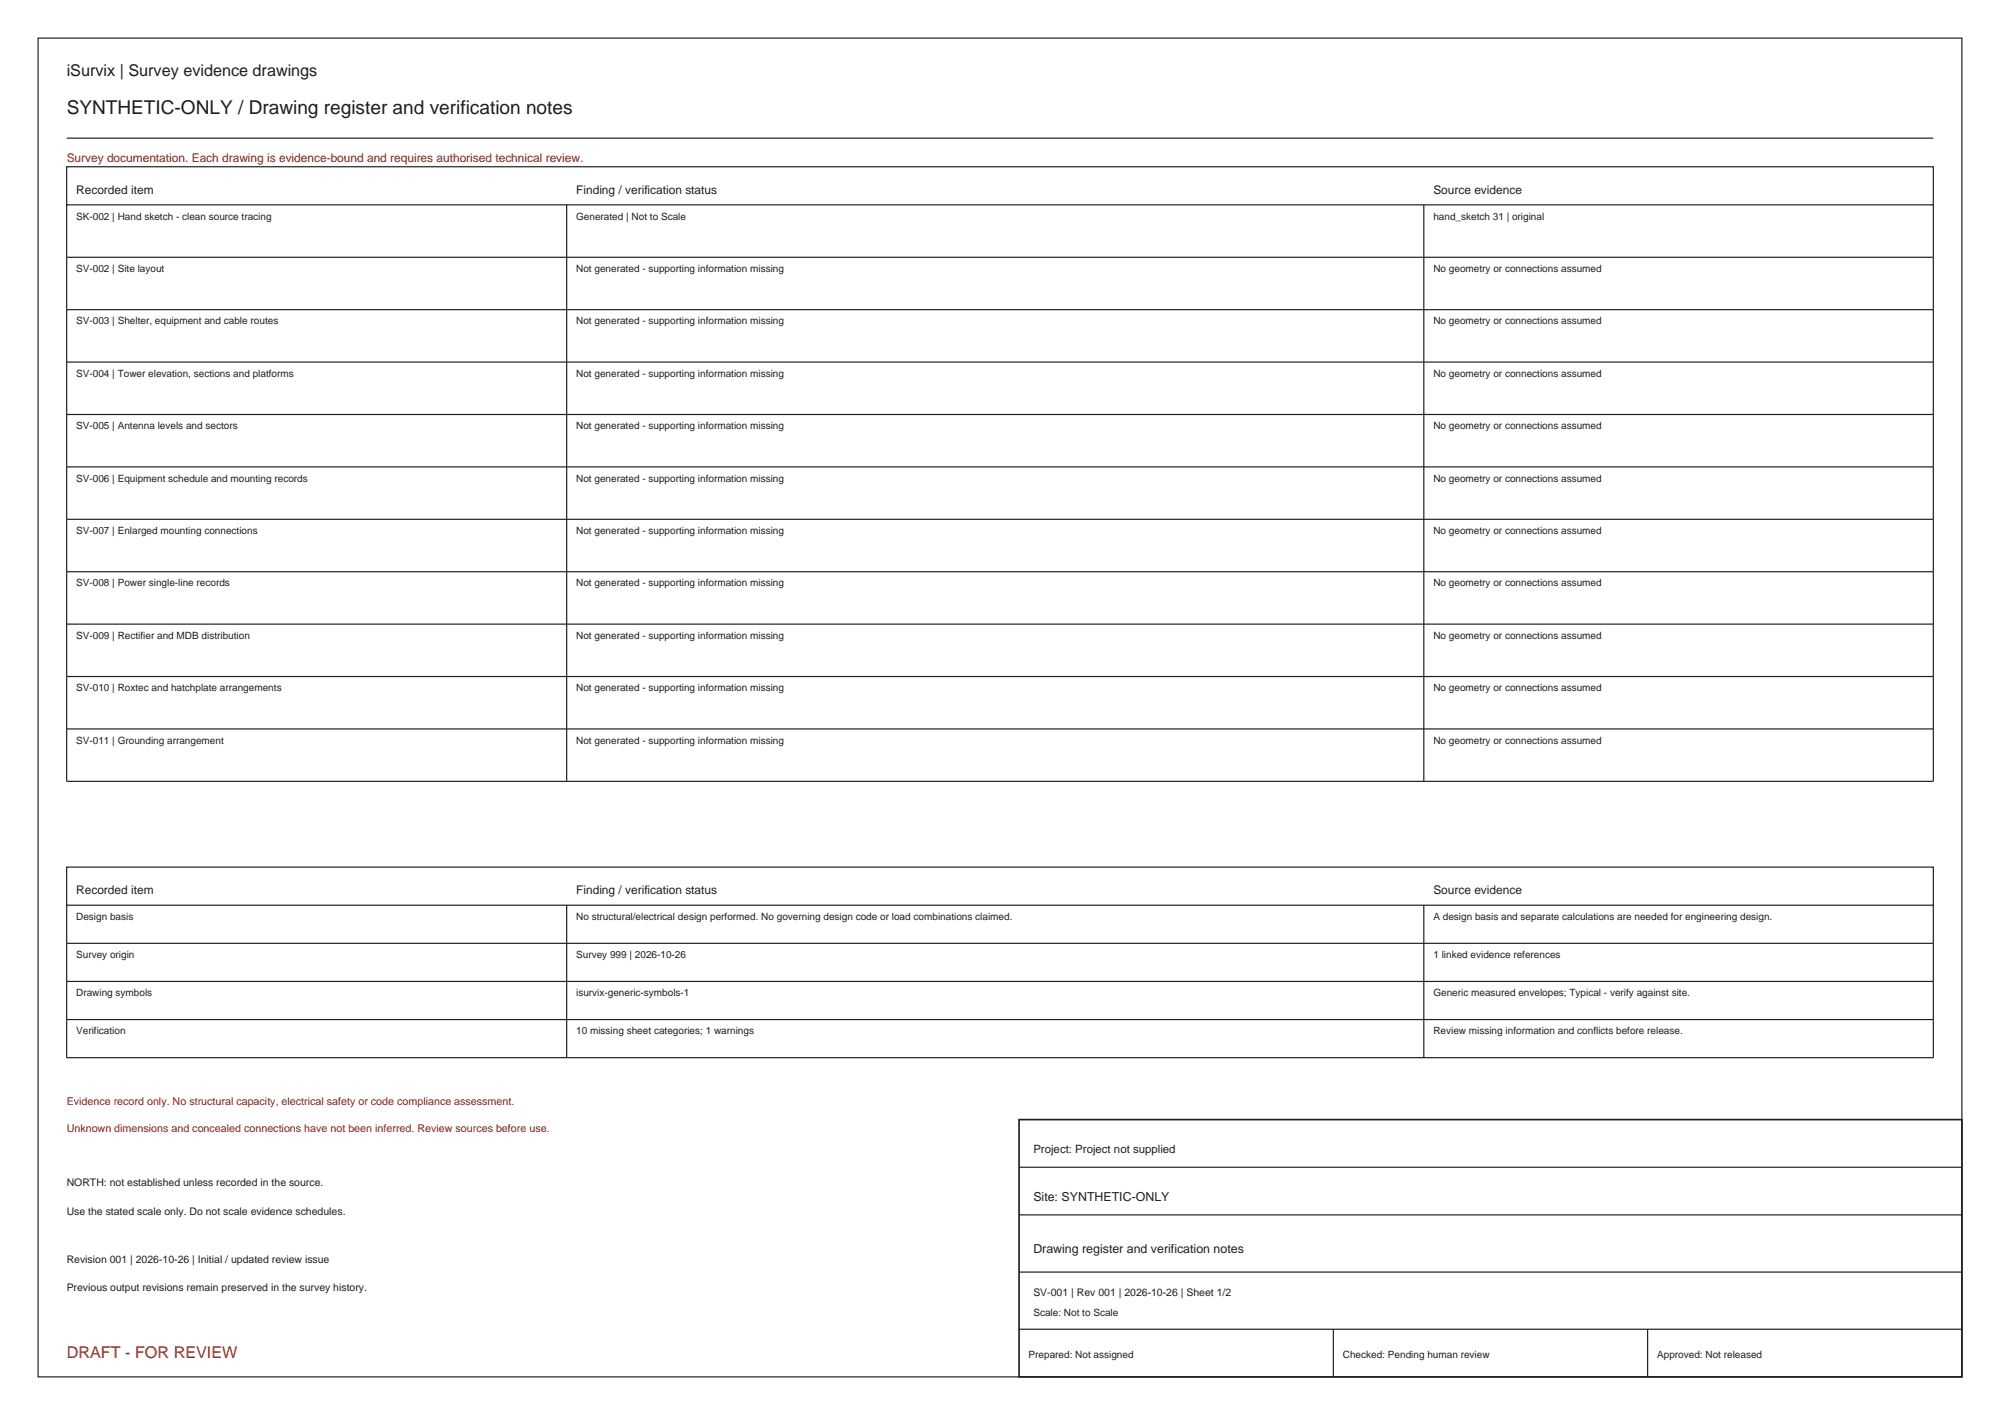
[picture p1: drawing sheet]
<svg xmlns="http://www.w3.org/2000/svg" width="420mm" height="297mm" viewBox="0 0 420 297" stroke-linecap="round" stroke-linejoin="round" font-family="sans-serif">
<defs><g id="words">
<text font-size="4" fill="#1f1f1f" x="14" y="24">SYNTHETIC-ONLY / Drawing register and verification notes</text>
<text font-size="3.4" fill="#1f1f1f" x="14" y="16">iSurvix | Survey evidence drawings</text>
<text font-size="3.4" fill="#8c1f14" x="14" y="285">DRAFT - FOR REVIEW</text>
<g font-size="2.6" fill="#1f1f1f">
<text x="217" y="252">Site: SYNTHETIC-ONLY</text>
<text x="217" y="263">Drawing register and verification notes</text>
</g>
<text font-size="2.5" fill="#8c1f14" x="14" y="34">Survey documentation. Each drawing is evidence-bound and requires authorised technical review.</text>
<g font-size="2.5" fill="#1f1f1f">
<text x="16" y="40.7">Recorded item</text>
<text x="121" y="40.7">Finding / verification status</text>
<text x="301" y="40.7">Source evidence</text>
<text x="16" y="187.7">Recorded item</text>
<text x="121" y="187.7">Finding / verification status</text>
<text x="301" y="187.7">Source evidence</text>
</g>
<text font-size="2.4" fill="#1f1f1f" x="217" y="242">Project: Project not supplied</text>
<g font-size="2.3" fill="#8c1f14">
<text x="14" y="232">Evidence record only. No structural capacity, electrical safety or code compliance assessment.</text>
<text x="14" y="237.5">Unknown dimensions and concealed connections have not been inferred. Review sources before use.</text>
</g>
<g font-size="2.2" fill="#1f1f1f">
<text x="14" y="249">NORTH: not established unless recorded in the source.</text>
<text x="14" y="255">Use the stated scale only. Do not scale evidence schedules.</text>
<text x="14" y="265">Revision 001 | 2026-10-26 | Initial / updated review issue</text>
<text x="14" y="271">Previous output revisions remain preserved in the survey history.</text>
<text x="217" y="272">SV-001 | Rev 001 | 2026-10-26 | Sheet 1/2</text>
</g>
<g font-size="2.1" fill="#1f1f1f">
<text x="16" y="46.1">SK-002 | Hand sketch - clean source tracing</text>
<text x="121" y="46.1">Generated | Not to Scale</text>
<text x="301" y="46.1">hand_sketch 31 | original</text>
<text x="16" y="57.1">SV-002 | Site layout</text>
<text x="121" y="57.1">Not generated - supporting information missing</text>
<text x="301" y="57.1">No geometry or connections assumed</text>
<text x="16" y="68.1">SV-003 | Shelter, equipment and cable routes</text>
<text x="121" y="68.1">Not generated - supporting information missing</text>
<text x="301" y="68.1">No geometry or connections assumed</text>
<text x="16" y="79.1">SV-004 | Tower elevation, sections and platforms</text>
<text x="121" y="79.1">Not generated - supporting information missing</text>
<text x="301" y="79.1">No geometry or connections assumed</text>
<text x="16" y="90.1">SV-005 | Antenna levels and sectors</text>
<text x="121" y="90.1">Not generated - supporting information missing</text>
<text x="301" y="90.1">No geometry or connections assumed</text>
<text x="16" y="101.1">SV-006 | Equipment schedule and mounting records</text>
<text x="121" y="101.1">Not generated - supporting information missing</text>
<text x="301" y="101.1">No geometry or connections assumed</text>
<text x="16" y="112.1">SV-007 | Enlarged mounting connections</text>
<text x="121" y="112.1">Not generated - supporting information missing</text>
<text x="301" y="112.1">No geometry or connections assumed</text>
<text x="16" y="123.1">SV-008 | Power single-line records</text>
<text x="121" y="123.1">Not generated - supporting information missing</text>
<text x="301" y="123.1">No geometry or connections assumed</text>
<text x="16" y="134.1">SV-009 | Rectifier and MDB distribution</text>
<text x="121" y="134.1">Not generated - supporting information missing</text>
<text x="301" y="134.1">No geometry or connections assumed</text>
<text x="16" y="145.1">SV-010 | Roxtec and hatchplate arrangements</text>
<text x="121" y="145.1">Not generated - supporting information missing</text>
<text x="301" y="145.1">No geometry or connections assumed</text>
<text x="16" y="156.1">SV-011 | Grounding arrangement</text>
<text x="121" y="156.1">Not generated - supporting information missing</text>
<text x="301" y="156.1">No geometry or connections assumed</text>
<text x="16" y="193.1">Design basis</text>
<text x="121" y="193.1">No structural/electrical design performed. No governing design code or load combinations claimed.</text>
<text x="301" y="193.1">A design basis and separate calculations are needed for engineering design.</text>
<text x="16" y="201.1">Survey origin</text>
<text x="121" y="201.1">Survey 999 | 2026-10-26</text>
<text x="301" y="201.1">1 linked evidence references</text>
<text x="16" y="209.1">Drawing symbols</text>
<text x="121" y="209.1">isurvix-generic-symbols-1</text>
<text x="301" y="209.1">Generic measured envelopes; Typical - verify against site.</text>
<text x="16" y="217.1">Verification</text>
<text x="121" y="217.1">10 missing sheet categories; 1 warnings</text>
<text x="301" y="217.1">Review missing information and conflicts before release.</text>
<text x="217" y="276.3">Scale: Not to Scale</text>
<text x="216" y="285">Prepared: Not assigned</text>
<text x="282" y="285">Checked: Pending human review</text>
<text x="348" y="285">Approved: Not released</text>
</g>
</g></defs>
<g fill="none" stroke="#1f1f1f" stroke-width=".25">
<path d="M8 8h404v281h-404zM14 35h392v8h-392zM14 29h392M14 54h392M14 43v121h392v-121M119 43v121M299 43v121M14 65h392M14 76h392M14 87h392M14 98h392M14 109h392"/>
<path d="M14 120h392M14 131h392M14 142h392M14 153h392M14 182h392v8h-392zM14 190v32h392v-32M14 198h392M119 190v32M299 190v32M14 206h392M14 214h392M214 255h198"/>
<path d="M214 245h198M214 279h198M214 267h198M280 279v10M346 279v10"/>
</g>
<path d="M214 235h198v54h-198z" fill="none" stroke="#1f1f1f" stroke-width=".35"/>
<use href="#words"/>
</svg>
